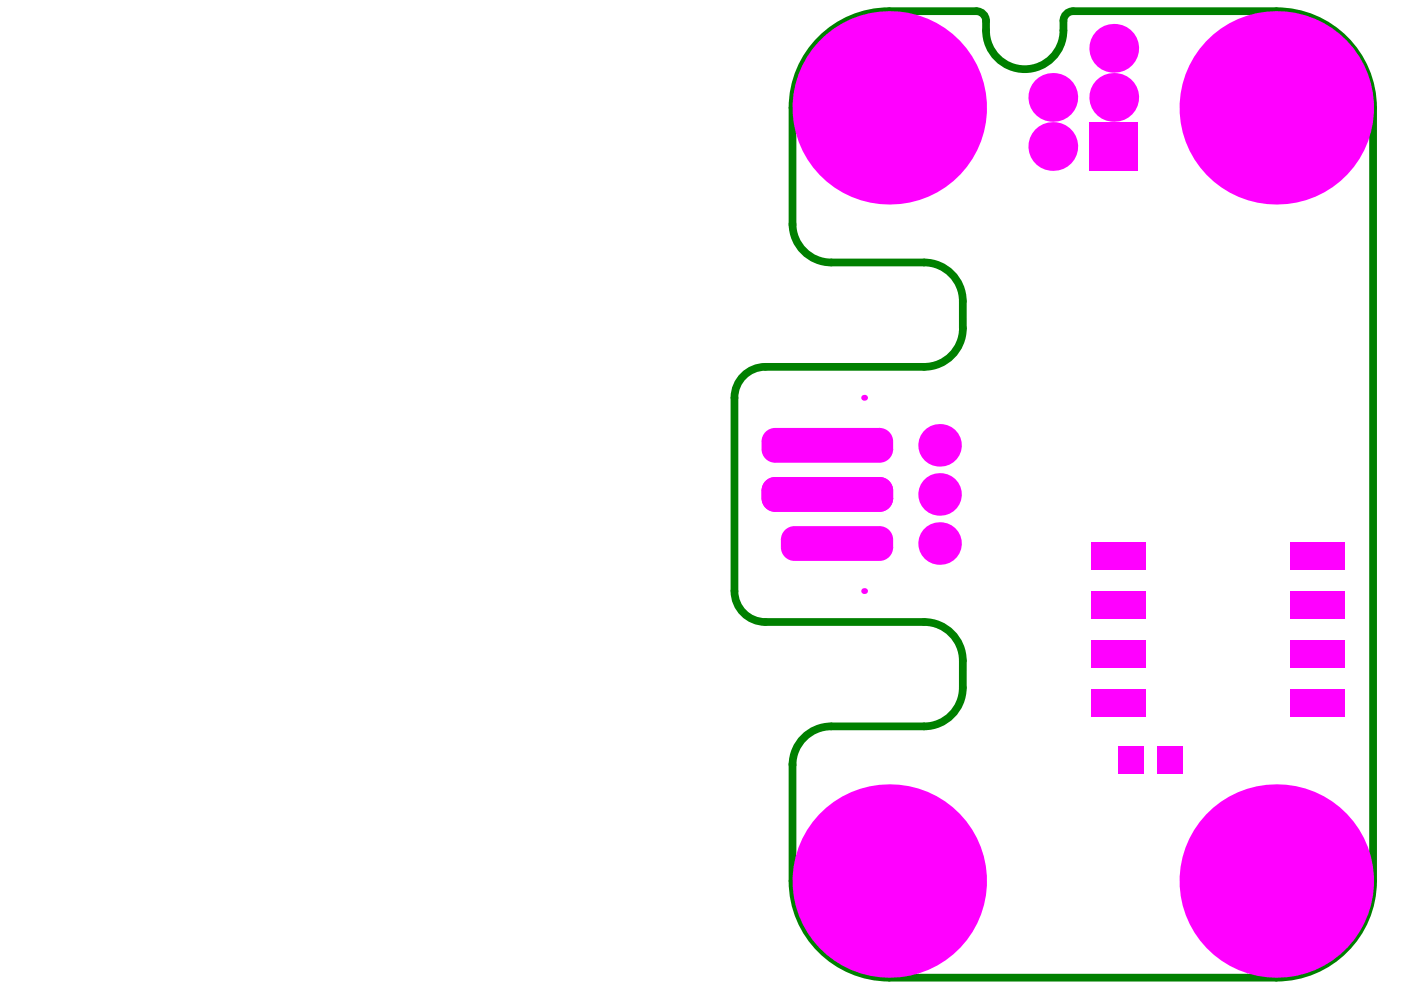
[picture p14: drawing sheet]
<svg xmlns="http://www.w3.org/2000/svg" width="297mm" height="210mm" viewBox="0 0 297 210" stroke-linecap="round" stroke-linejoin="round" font-family="sans-serif">
<path d="M168 47.7v-24.8a20.5 20.5 0 0 1 20.5-20.5h18.5a2.05 2.05 0 0 1 2.1 2 9.3 9.3 0 0 0 2.4 7.9 8.2 8.2 0 0 0 8.9 1.7 8.2 8.2 0 0 0 5.1-7.5 3.7 3.7 0 0 1 .6-3.5l.9-.6h.5h43.1a20.5 20.5 0 0 1 20.5 20.5v163.9a20.5 20.5 0 0 1-20.5 20.5h-82.1a20.5 20.5 0 0 1-20.5-20.5v-24.8M168 47.5a8.2 8.2 0 0 0 8.2 8.2h19.7a8.2 8.2 0 0 1 8.2 8.1v5.8M195.9 77.8h-33.6a6.6 6.6 0 0 0-6.6 6.5v41a6.6 6.6 0 0 0 6.6 6.6h33.6a8.2 8.2 0 0 1 8.2 8.2v5.7a8.2 8.2 0 0 1-8.2 8.2h-19.7a8.2 8.2 0 0 0-8.2 8.2M204.2 69.6a8.2 8.2 0 0 1-8.3 8.2" fill="none" stroke="#008000" stroke-width="1.6"/>
<g fill="#f0f">
<path d="M161.5 104h2.8zM162.1 102.2a2.88 2.88 0 0 1 2.2-1.1v2.9h-2.8v-.6z"/>
<path d="M164.3 105.6v2.9zM161.5 105.6h2.8v2.9a2.88 2.88 0 0 1-2.8-2.9z"/>
<path d="M186.5 105.6h2.9zM186.5 105.6h2.9a2.88 2.88 0 0 1-2.9 2.9z"/>
<path d="M186.5 101.1v2.9zM186.5 101.1a2.88 2.88 0 0 1 2.9 2.9h-2.9z"/>
<path d="M165.6 114.4h2.8zM166.2 112.6a2.88 2.88 0 0 1 2.2-1v2.8h-2.8v-.6z"/>
<path d="M168.4 116.1v2.8zM165.6 116.1h2.8v2.8a2.88 2.88 0 0 1-2.8-2.8z"/>
<path d="M186.5 116.1h2.9zM186.5 116.1h2.9a2.88 2.88 0 0 1-2.9 2.8z"/>
<path d="M186.5 111.6v2.8zM186.5 111.6a2.88 2.88 0 0 1 2.9 2.8h-2.9z"/>
<path d="M161.5 93.6h2.8zM162.1 91.8a2.88 2.88 0 0 1 2.2-1.1v2.9h-2.8v-.7z"/>
<path d="M164.3 95.2v2.9zM161.5 95.2h2.8v2.9a2.88 2.88 0 0 1-2.8-2.9z"/>
<path d="M186.5 95.2h2.9zM186.5 95.2h2.9a2.88 2.88 0 0 1-2.9 2.9z"/>
<path d="M186.5 90.7v2.9zM186.5 90.7a2.88 2.88 0 0 1 2.9 2.9h-2.9z"/>
<path d="M161.5 104h2.8zM162.1 102.2a2.88 2.88 0 0 1 2.2-1.1v2.9h-2.8v-.6z"/>
<path d="M164.3 105.6v2.9zM161.5 105.6h2.8v2.9a2.88 2.88 0 0 1-2.8-2.9z"/>
<path d="M186.5 105.6h2.9zM186.5 105.6h2.9a2.88 2.88 0 0 1-2.9 2.9z"/>
<path d="M186.5 101.1v2.9zM186.5 101.1a2.88 2.88 0 0 1 2.9 2.9h-2.9z"/>
<circle cx="270.6" cy="22.9" r="20.5"/>
<circle cx="188.5" cy="22.9" r="20.5"/>
<circle cx="183.2" cy="84.3" r=".62"/>
<circle cx="199.2" cy="94.4" r="4.5"/>
<circle cx="199.2" cy="104.8" r="4.5"/>
<circle cx="223.2" cy="31.1" r="5.2"/>
<circle cx="236.1" cy="10.2" r="5.2"/>
<circle cx="236.1" cy="20.7" r="5.2"/>
<circle cx="223.2" cy="20.7" r="5.2"/>
<circle cx="270.6" cy="186.8" r="20.5"/>
<circle cx="188.5" cy="186.8" r="20.5"/>
<circle cx="183.2" cy="125.3" r=".62"/>
<circle cx="199.2" cy="115.2" r="4.5"/>
</g>
<g fill="#f0f">
<path d="M231 25.9h10.3v10.3h-10.3z" fill-rule="evenodd"/>
<path d="M161.5 104l2.8-2.9h22.2l2.9 2.9v1.6l-2.9 2.9h-22.2l-2.8-2.9z" fill-rule="evenodd"/>
<path d="M165.6 114.4l2.8-2.8h18.1l2.9 2.8v1.7l-2.9 2.8h-18.1l-2.8-2.8z" fill-rule="evenodd"/>
<path d="M161.5 93.6l2.8-2.9h22.2l2.9 2.9v1.6l-2.9 2.9h-22.2l-2.8-2.9z" fill-rule="evenodd"/>
<path d="M161.5 104l2.8-2.9h22.2l2.9 2.9v1.6l-2.9 2.9h-22.2l-2.8-2.9z" fill-rule="evenodd"/>
<path d="M273.7 146.3h11.5v5.7h-11.5z" fill-rule="evenodd"/>
<path d="M273.7 135.9h11.5v5.7h-11.5z" fill-rule="evenodd"/>
<path d="M273.7 125.4h11.5v5.8h-11.5z" fill-rule="evenodd"/>
<path d="M273.7 115h11.5v5.8h-11.5z" fill-rule="evenodd"/>
<path d="M231.4 115h11.5v5.8h-11.5z" fill-rule="evenodd"/>
<path d="M231.4 125.4h11.5v5.8h-11.5z" fill-rule="evenodd"/>
<path d="M231.4 135.9h11.5v5.7h-11.5z" fill-rule="evenodd"/>
<path d="M231.4 146.3h11.5v5.7h-11.5z" fill-rule="evenodd"/>
<path d="M245.4 158.2h5.3v5.7h-5.3z" fill-rule="evenodd"/>
<path d="M237.2 158.2h5.3v5.7h-5.3z" fill-rule="evenodd"/>
</g>
</svg>
